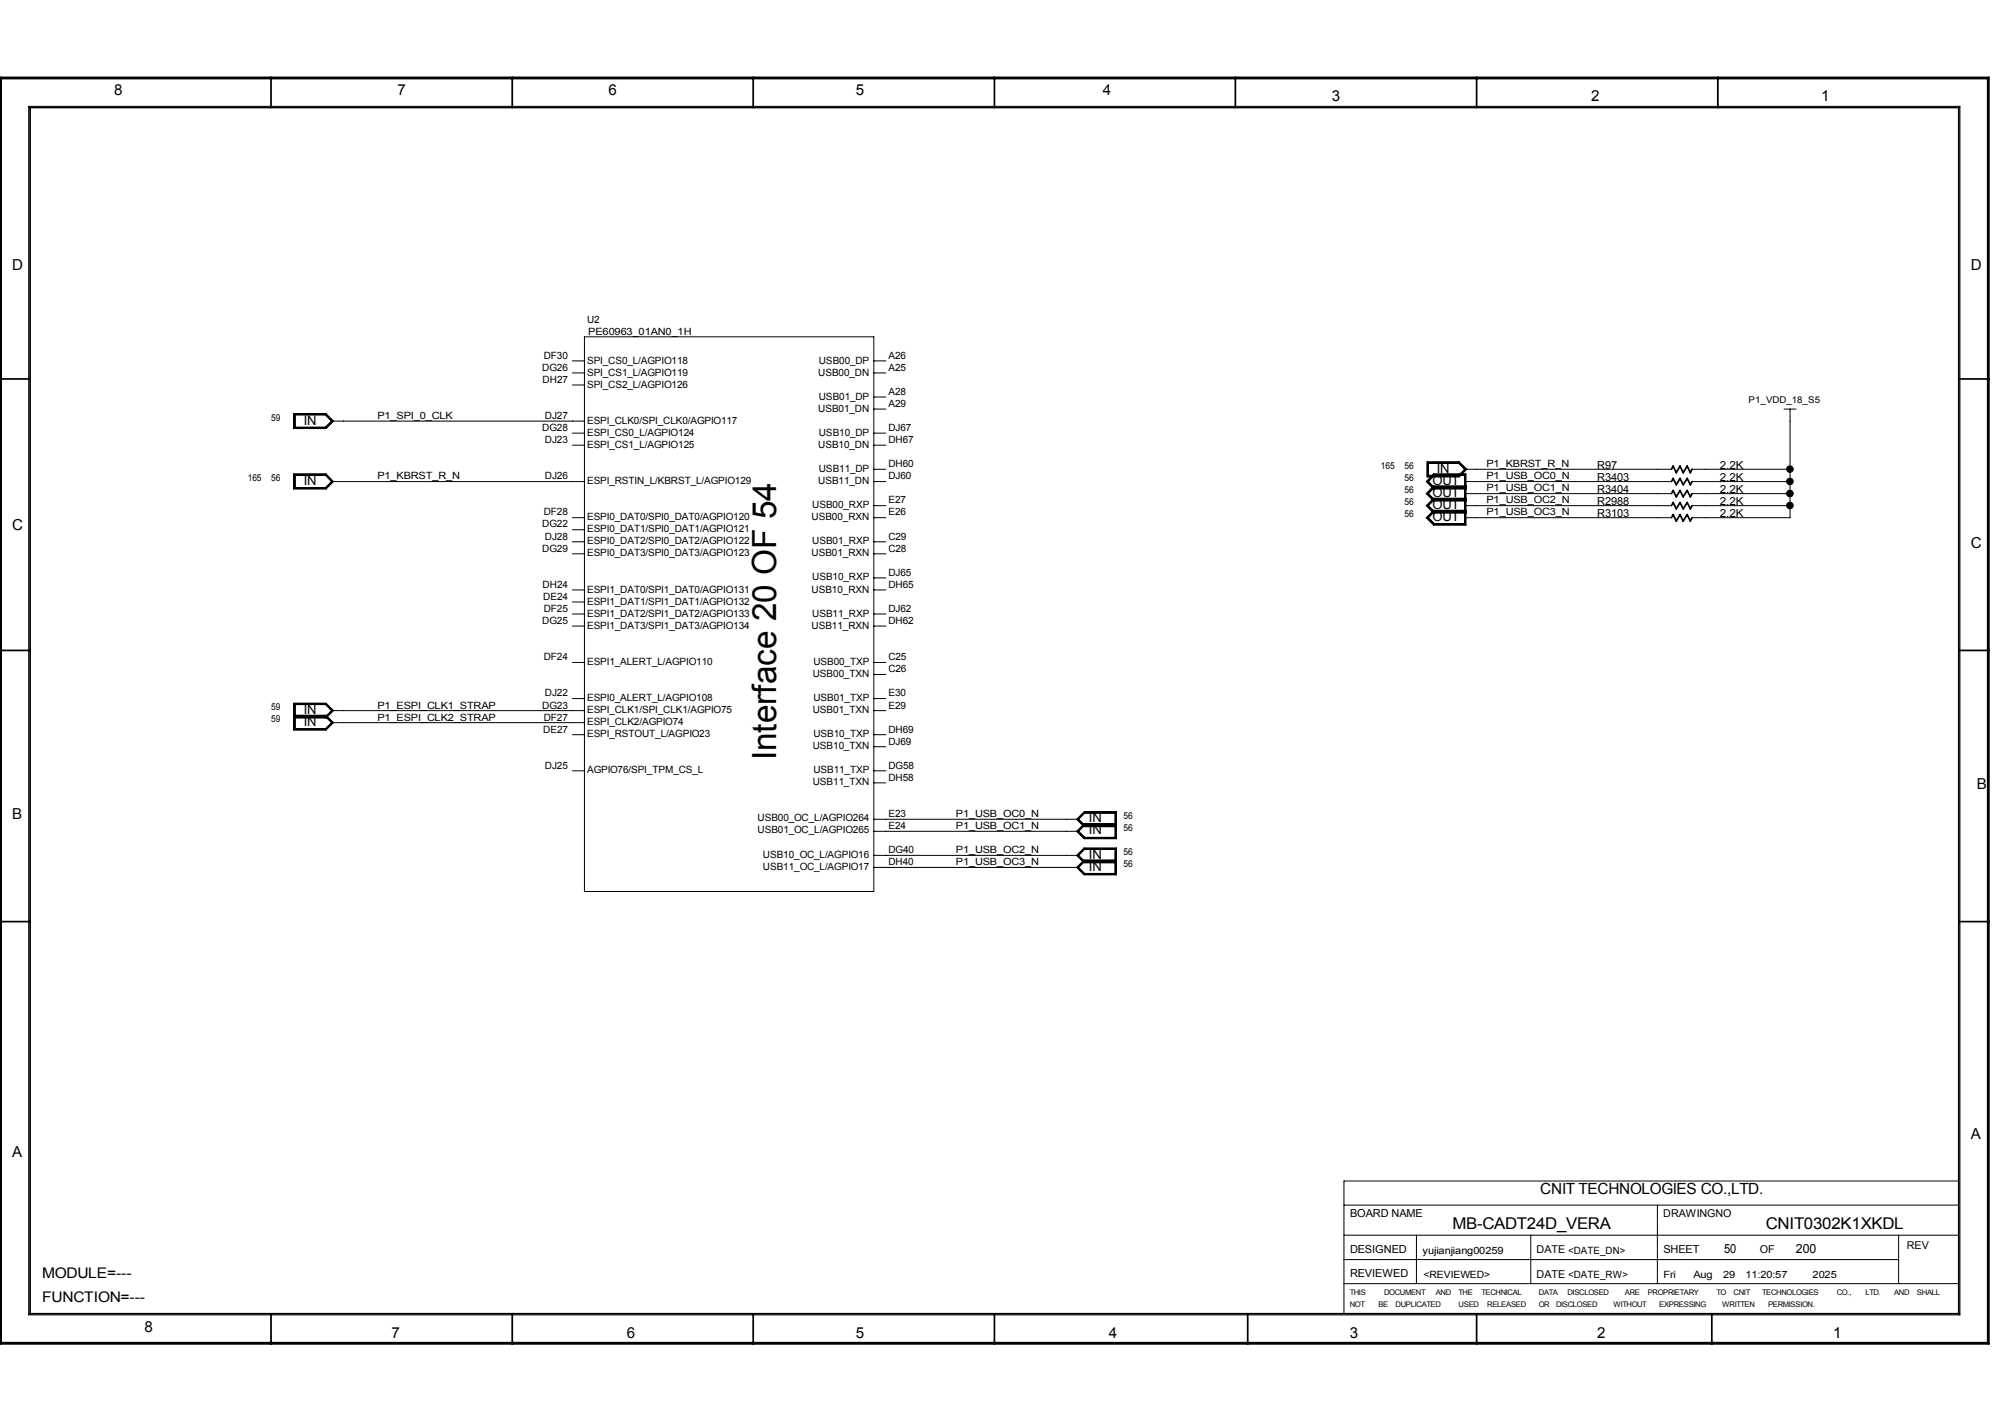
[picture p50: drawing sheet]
<svg xmlns="http://www.w3.org/2000/svg" width="297mm" height="210mm" viewBox="0 0 297 210" stroke-linecap="round" stroke-linejoin="round" font-family="sans-serif">
<defs><g id="words">
<text font-size="4.9" x="114.7" y="112.3" transform="rotate(-90 114.7 112.3)">Interface 20 OF 54</text>
<g font-size="2.4">
<text x="214.6" y="181.5">MB-CADT24D_VERA</text>
<text x="260.9" y="181.5">CNIT0302K1XKDL</text>
</g>
<text font-size="2.3" x="227.6" y="176.3">CNIT TECHNOLOGIES CO.,LTD.</text>
<g font-size="2.2">
<text x="16.9" y="14.1">8</text>
<text x="58.8" y="14.1">7</text>
<text x="89.9" y="14.1">6</text>
<text x="126.4" y="14.1">5</text>
<text x="163" y="14.1">4</text>
<text x="196.8" y="15">3</text>
<text x="235.1" y="15">2</text>
<text x="269.1" y="15">1</text>
<text x="1.8" y="39.9">D</text>
<text x="291.2" y="39.9">D</text>
<text x="1.8" y="78.2">C</text>
<text x="291.2" y="80.9">C</text>
<text x="292.1" y="116.5">B</text>
<text x="1.8" y="121">B</text>
<text x="1.8" y="170.8">A</text>
<text x="291.2" y="168.2">A</text>
<text x="6.2" y="188.7">MODULE=---</text>
<text x="6.2" y="192.2">FUNCTION=---</text>
<text x="21.3" y="196.6">8</text>
<text x="57.9" y="197.5">7</text>
<text x="92.6" y="197.5">6</text>
<text x="126.4" y="197.5">5</text>
<text x="163.9" y="197.5">4</text>
<text x="199.5" y="197.5">3</text>
<text x="236" y="197.5">2</text>
<text x="270.9" y="197.5">1</text>
</g>
<g font-size="1.9">
<text x="44.9" y="62.7">IN</text>
<text x="44.9" y="71.6">IN</text>
<text x="211.7" y="71.6">OUT</text>
<text x="212.3" y="69.8">IN</text>
<text x="211.7" y="76.9">OUT</text>
<text x="211.7" y="75.1">OUT</text>
<text x="211.7" y="73.4">OUT</text>
<text x="44.9" y="107.2">IN</text>
<text x="44.9" y="105.5">IN</text>
<text x="160.9" y="123.2">IN</text>
<text x="160.9" y="121.5">IN</text>
<text x="160.9" y="128.6">IN</text>
<text x="160.9" y="126.8">IN</text>
<text x="254.7" y="185">50</text>
<text x="265.4" y="185">200</text>
</g>
<g font-size="1.6">
<text x="236" y="69.2">R97</text>
<text x="236" y="71.1">R3403</text>
<text x="254.1" y="71.1">2.2K</text>
<text x="254.1" y="69.2">2.2K</text>
<text x="236" y="72.8">R3404</text>
<text x="236" y="74.6">R2988</text>
<text x="236" y="76.4">R3103</text>
<text x="254.1" y="74.6">2.2K</text>
<text x="254.1" y="76.4">2.2K</text>
<text x="254.1" y="72.8">2.2K</text>
<text x="199.5" y="179.7">BOARD NAME</text>
<text x="245.8" y="179.7">DRAWINGNO</text>
<text x="199.5" y="185.1">DESIGNED</text>
<text x="227.1" y="185.1">DATE &lt;DATE_DN&gt;</text>
<text x="245.8" y="185">SHEET</text>
<text x="260" y="185.1">OF</text>
<text x="281.7" y="184.4">REV</text>
<text x="199.5" y="188.6">REVIEWED</text>
<text x="227.1" y="188.7">DATE &lt;DATE_RW&gt;</text>
</g>
<g font-size="1.5">
<text x="86.7" y="47.8">U2</text>
<text x="80.3" y="53">DF30</text>
<text x="86.7" y="53.7">SPI_CS0_L/AGPIO118</text>
<text x="86.9" y="49.4">PE60963_01AN0_1H</text>
<text x="121" y="53.7">USB00_DP</text>
<text x="131.3" y="53">A26</text>
<text x="80.1" y="54.7">DG26</text>
<text x="80.2" y="56.5">DH27</text>
<text x="86.7" y="57.2">SPI_CS2_L/AGPIO126</text>
<text x="86.7" y="55.5">SPI_CS1_L/AGPIO119</text>
<text x="120.9" y="55.5">USB00_DN</text>
<text x="121" y="59">USB01_DP</text>
<text x="131.3" y="58.3">A28</text>
<text x="131.3" y="54.7">A25</text>
<text x="55.8" y="61.9">P1_SPI_0_CLK</text>
<text x="80.1" y="63.7">DG28</text>
<text x="80.5" y="61.9">DJ27</text>
<text x="80.5" y="65.5">DJ23</text>
<text x="86.7" y="64.4">ESPI_CS0_L/AGPIO124</text>
<text x="86.7" y="62.6">ESPI_CLK0/SPI_CLK0/AGPIO117</text>
<text x="120.9" y="60.8">USB01_DN</text>
<text x="121" y="64.4">USB10_DP</text>
<text x="131.3" y="60.1">A29</text>
<text x="131.3" y="63.7">DJ67</text>
<text x="131.3" y="65.5">DH67</text>
<text x="55.8" y="70.8">P1_KBRST_R_N</text>
<text x="80.5" y="70.8">DJ26</text>
<text x="86.7" y="71.5">ESPI_RSTIN_L/KBRST_L/AGPIO129</text>
<text x="86.7" y="66.2">ESPI_CS1_L/AGPIO125</text>
<text x="120.9" y="71.5">USB11_DN</text>
<text x="120.9" y="66.2">USB10_DN</text>
<text x="121" y="69.7">USB11_DP</text>
<text x="131.3" y="70.8">DJ60</text>
<text x="131.3" y="69">DH60</text>
<text x="219.6" y="70.8">P1_USB_OC0_N</text>
<text x="219.6" y="69">P1_KBRST_R_N</text>
<text x="80.1" y="77.9">DG22</text>
<text x="80.3" y="76.1">DF28</text>
<text x="86.7" y="76.8">ESPI0_DAT0/SPI0_DAT0/AGPIO120</text>
<text x="119.9" y="76.8">USB00_RXN</text>
<text x="120" y="75.1">USB00_RXP</text>
<text x="131.3" y="74.3">E27</text>
<text x="131.3" y="76.1">E26</text>
<text x="219.6" y="76.1">P1_USB_OC3_N</text>
<text x="219.6" y="74.3">P1_USB_OC2_N</text>
<text x="219.6" y="72.6">P1_USB_OC1_N</text>
<text x="80.1" y="81.5">DG29</text>
<text x="80.5" y="79.7">DJ28</text>
<text x="86.7" y="82.2">ESPI0_DAT3/SPI0_DAT3/AGPIO123</text>
<text x="86.7" y="80.4">ESPI0_DAT2/SPI0_DAT2/AGPIO122</text>
<text x="86.7" y="78.6">ESPI0_DAT1/SPI0_DAT1/AGPIO121</text>
<text x="119.9" y="82.2">USB01_RXN</text>
<text x="120" y="80.4">USB01_RXP</text>
<text x="131.3" y="79.7">C29</text>
<text x="131.3" y="81.5">C28</text>
<text x="80.2" y="86.8">DH24</text>
<text x="80.3" y="88.6">DE24</text>
<text x="86.7" y="89.3">ESPI1_DAT1/SPI1_DAT1/AGPIO132</text>
<text x="86.7" y="87.5">ESPI1_DAT0/SPI1_DAT0/AGPIO131</text>
<text x="119.9" y="87.5">USB10_RXN</text>
<text x="120" y="85.7">USB10_RXP</text>
<text x="131.3" y="85.1">DJ65</text>
<text x="131.3" y="86.8">DH65</text>
<text x="80.1" y="92.2">DG25</text>
<text x="80.3" y="90.4">DF25</text>
<text x="86.7" y="92.8">ESPI1_DAT3/SPI1_DAT3/AGPIO134</text>
<text x="86.7" y="91.1">ESPI1_DAT2/SPI1_DAT2/AGPIO133</text>
<text x="119.9" y="92.8">USB11_RXN</text>
<text x="120" y="91.1">USB11_RXP</text>
<text x="131.3" y="90.4">DJ62</text>
<text x="131.3" y="92.2">DH62</text>
<text x="80.3" y="97.5">DF24</text>
<text x="86.7" y="98.2">ESPI1_ALERT_L/AGPIO110</text>
<text x="120.1" y="100">USB00_TXN</text>
<text x="120.2" y="98.2">USB00_TXP</text>
<text x="131.3" y="97.5">C25</text>
<text x="131.3" y="99.3">C26</text>
<text x="55.8" y="106.4">P1_ESPI_CLK2_STRAP</text>
<text x="55.8" y="104.7">P1_ESPI_CLK1_STRAP</text>
<text x="80.1" y="104.7">DG23</text>
<text x="80.3" y="106.4">DF27</text>
<text x="80.5" y="102.8">DJ22</text>
<text x="86.7" y="107.1">ESPI_CLK2/AGPIO74</text>
<text x="86.7" y="105.3">ESPI_CLK1/SPI_CLK1/AGPIO75</text>
<text x="86.7" y="103.5">ESPI0_ALERT_L/AGPIO108</text>
<text x="120.1" y="105.3">USB01_TXN</text>
<text x="120.2" y="103.5">USB01_TXP</text>
<text x="131.3" y="102.8">E30</text>
<text x="131.3" y="104.7">E29</text>
<text x="80.3" y="108.2">DE27</text>
<text x="80.5" y="113.5">DJ25</text>
<text x="86.7" y="108.8">ESPI_RSTOUT_L/AGPIO23</text>
<text x="120.1" y="110.6">USB10_TXN</text>
<text x="120.2" y="108.8">USB10_TXP</text>
<text x="131.3" y="110">DJ69</text>
<text x="131.3" y="113.5">DG58</text>
<text x="131.3" y="108.2">DH69</text>
<text x="86.7" y="114.2">AGPIO76/SPI_TPM_CS_L</text>
<text x="120.1" y="116">USB11_TXN</text>
<text x="120.2" y="114.2">USB11_TXP</text>
<text x="131.3" y="115.3">DH58</text>
<text x="111.9" y="123.1">USB01_OC_L/AGPIO265</text>
<text x="111.9" y="121.3">USB00_OC_L/AGPIO264</text>
<text x="131.3" y="122.4">E24</text>
<text x="131.3" y="126">DG40</text>
<text x="131.3" y="120.7">E23</text>
<text x="141.2" y="120.7">P1_USB_OC0_N</text>
<text x="141.2" y="126">P1_USB_OC2_N</text>
<text x="141.2" y="122.4">P1_USB_OC1_N</text>
<text x="112.7" y="128.4">USB11_OC_L/AGPIO17</text>
<text x="112.7" y="126.7">USB10_OC_L/AGPIO16</text>
<text x="131.3" y="127.8">DH40</text>
<text x="141.2" y="127.8">P1_USB_OC3_N</text>
<text x="210.2" y="185.1">yujianjiang00259</text>
<text x="210.3" y="188.7">&lt;REVIEWED&gt;</text>
<text x="245.8" y="188.7">Fri</text>
<text x="250.2" y="188.7">Aug</text>
<text x="254.6" y="188.7">29</text>
<text x="257.9" y="188.7">11:20:57</text>
<text x="267.8" y="188.7">2025</text>
</g>
<g font-size="1.4">
<text x="258.4" y="59.5">P1_VDD_18_S5</text>
<text x="40" y="62.2">59</text>
<text x="36.6" y="71.1">165</text>
<text x="40" y="71.1">56</text>
<text x="204" y="69.3">165</text>
<text x="207.5" y="69.3">56</text>
<text x="207.5" y="71.1">56</text>
<text x="207.5" y="74.6">56</text>
<text x="207.5" y="72.9">56</text>
<text x="207.5" y="76.4">56</text>
<text x="40" y="106.7">59</text>
<text x="40" y="104.9">59</text>
<text x="166" y="122.7">56</text>
<text x="166" y="121">56</text>
<text x="166" y="128.1">56</text>
<text x="166" y="126.3">56</text>
</g>
<g font-size="1.1">
<text x="199.4" y="191.3">THIS</text>
<text x="204.5" y="191.3">DOCUMENT</text>
<text x="212.1" y="191.3">AND</text>
<text x="215.5" y="191.3">THE</text>
<text x="218.9" y="191.3">TECHNICAL</text>
<text x="227.4" y="191.3">DATA</text>
<text x="231.6" y="191.3">DISCLOSED</text>
<text x="240.1" y="191.3">ARE</text>
<text x="243.5" y="191.3">PROPRIETARY</text>
<text x="253.6" y="191.3">TO</text>
<text x="256.2" y="191.3">CNIT</text>
<text x="260.4" y="191.3">TECHNOLOGIES</text>
<text x="271.4" y="191.3">CO.,</text>
<text x="275.6" y="191.3">LTD.</text>
<text x="279.9" y="191.3">AND</text>
<text x="283.3" y="191.3">SHALL</text>
<text x="199.4" y="193.1">NOT</text>
<text x="203.7" y="193.1">BE</text>
<text x="206.2" y="193.1">DUPLICATED</text>
<text x="215.5" y="193.1">USED</text>
<text x="219.8" y="193.1">RELEASED</text>
<text x="227.4" y="193.1">OR</text>
<text x="229.9" y="193.1">DISCLOSED</text>
<text x="238.4" y="193.1">WITHOUT</text>
<text x="245.2" y="193.1">EXPRESSING</text>
<text x="254.5" y="193.1">WRITTEN</text>
<text x="261.2" y="193.1">PERMISSION.</text>
</g>
</g></defs>
<g fill="none" stroke="#000" stroke-width=".25">
<path d="M0 11.4h293.9v187.1h-293.9zM.2 11.6h293.5v186.7h-293.5zM4.4 15.9h285v178.1h-285zM40 11.4v4.5M75.7 11.4v4.5M111.3 11.4v4.5M146.9 11.4v4.5M182.5 11.4v4.5M218.2 11.4v4.5M253.8 11.4v4.5M0 56h4.4M289.4 56h4.5"/>
<path d="M247 69.3l.2-.5 .5 1 .5-1 .5 1 .6-1 .5 1 .2-.5M247 71.1l.2-.4 .5 .9 .5-.9 .5 .9 .6-.9 .5 .9 .2-.5M247 72.9l.2-.5 .5 1 .5-1 .5 1 .6-1 .5 1 .2-.5M247 76.5l.2-.5 .5 1 .5-1 .5 1 .6-1 .5 1 .2-.5M247 74.7l.2-.5 .5 .9 .5-.9 .5 .9 .6-.9 .5 .9 .2-.4M0 96.1h4.4M289.4 96.1h4.5M0 136.1h4.4M289.4 136.1h4.5M40 194v4.5M75.7 194v4.5M111.3 194v4.5"/>
<path d="M146.9 194v4.5M184.4 194v4.5M218.2 194v4.5M252.9 194v4.5"/>
</g>
<g fill="none" stroke="#000" stroke-width=".15">
<path d="M4.2 15.7h285.4v178.5h-285.4zM84.6 53.3h1.8M84.6 55.1h1.8M84.6 56.9h1.8M86.4 49.7h42.7v82h-42.7zM129.1 53.3h1.8M129.1 55.1h1.8M129.1 58.6h1.8M43.4 70h4.8l1.1 1.1-1.1 1.1h-4.8zM43.4 61.1h4.8l1.1 1.1-1.1 1.1h-4.8zM43.5 70.1h4.6l1.1 1-1.1 1h-4.6zM43.5 61.2h4.6l1.1 1-1.1 1h-4.6z"/>
<path d="M43.6 70.1h4.5l1 1-1 1h-4.5zM43.6 61.2h4.5l1 1-1 1h-4.5zM43.6 70.2h4.5l.9 .9-.9 .9h-4.5zM43.6 61.3h4.5l.9 .9-.9 .9h-4.5zM49 71.1h37.4M49 62.2h37.4M84.6 76.5h1.8M84.6 64h1.8M84.6 65.7h1.8M84.6 78.2h1.8M129.1 71.1h1.8M129.1 69.3h1.8"/>
<path d="M129.1 76.5h1.8M129.1 74.7h1.8M129.1 60.4h1.8M129.1 64h1.8M129.1 65.7h1.8M210.9 68.2h4.7l1.1 1.1-1.1 1.1h-4.7zM210.9 68.3h4.7l1 1-1 1.1h-4.7zM211 68.4h4.6l.9 .9-.9 1h-4.6zM212 72h4.4M212 73.8l-.9 .9 .9 .9M212 70.2l-.9 .9 .9 .9M212 73.8h4.4"/>
<path d="M212 72l-.9 .9 .9 .9M212 75.6h4.4M216.4 69.3l-.9-.9h-4.4v1.8h5.3v7.1h-4.4l-.9-.8 .9-.9M216.4 71.1h30.6M216.4 69.3l-.9 .9M216.4 69.3h30.6M216.4 72.9h30.6M216.4 76.5h30.6M216.4 74.7h30.6M216.5 72.1h-4.6l-1-1 1-1h4.6v7.3h-4.6l-1-.9 1-1h4.6M216.5 71.9h-4.6l-1 1 1 .9h4.6M216.5 73.7h-4.6l-1 1 1 .9h4.6"/>
<path d="M216.5 72.1h-4.6l-1-1 1-1h4.6v7.4h-4.6l-1-1 1-1.1h4.6M216.5 71.8h-4.6l-1 1.1 1 1h4.6M216.5 73.6h-4.6l-1 1.1 1 1h4.6M216.6 72.2h-4.8l-1.1-1.1 1.1-1.1h4.8v7.6h-4.8l-1.1-1.1 1.1-1.1h4.8M216.6 71.8h-4.8l-1.1 1.1 1.1 1.1h4.8M216.6 73.6h-4.8l-1.1 1.1 1.1 1.1h4.8M250 71.1h14.5M250 69.3h14.5M250 72.9h14.5M250 74.7h14.5M263.6 60.4h1.8M264.5 60.4v16.1h-14.5"/>
<path d="M84.6 80h1.8M84.6 81.8h1.8M84.6 87.1h1.8M84.6 88.9h1.8M84.6 90.7h1.8M84.6 92.5h1.8M84.6 97.8h1.8M129.1 80h1.8M129.1 81.8h1.8M129.1 87.1h1.8M129.1 90.7h1.8M129.1 92.5h1.8"/>
<path d="M129.1 97.8h1.8M129.1 85.3h1.8M129.1 99.6h1.8M43.4 105.6h4.8l1.1 1.1-1.1 1.1h-4.8v-4h4.8l1.1 1.1-1.1 1.1h-4.8M43.5 105.7h4.6l1.1 1-1.1 1h-4.6v-3.8h4.6l1.1 1-1.1 1.1h-4.6M43.6 105.7h4.5l1 1-1 1h-4.5v-3.7h4.5l1 .9-1 1h-4.5M43.6 105.8h4.5M48.1 105.8l.9 .9M49 104.9l-.9-.8h-4.5v3.5h4.5l.9-.9M49 104.9l-.9 .9M49 104.9h37.4M49 106.7h37.4"/>
<path d="M84.6 103.2h1.8M84.6 108.5h1.8M84.6 113.8h1.8M129.1 104.9h1.8M129.1 103.2h1.8M129.1 108.5h1.8M129.1 113.8h1.8M129.1 110.3h1.8M129.1 115.6h1.8M129.1 121h30.3M129.1 122.8h30.3M129.1 126.3h30.3"/>
<path d="M129.1 128.1h30.3M159.4 121l.9 .9M159.4 121l.9-.9h4.5v3.6h-4.5l-.9-.9M159.4 126.3l.9-.9h4.5v3.6h-4.5l-.9-.9M159.4 126.3l.9 .9M160.3 121.9h4.5M160.3 121.9l-.9 .9M160.3 127.2h4.5M160.3 127.2l-.9 .9M164.8 127.1h-4.5l-1 1 1 1h4.5v-3.8h-4.5l-1 1 1 1h4.5M164.8 121.8h-4.5l-1 1 1 .9h4.5v-3.7h-4.5l-1 1 1 .9h4.5M164.9 121.7h-4.7l-1 1.1 1 1h4.7v-3.9h-4.7l-1 1.1 1 1h4.7"/>
<path d="M164.9 127.1h-4.7l-1 1 1 1h4.7v-3.8h-4.7l-1 1 1 1h4.7M165 121.7h-4.8l-1.1 1.1 1.1 1.1h4.8v-4h-4.8l-1.1 1.1 1.1 1.1h4.8M165 127h-4.8l-1.1 1.1 1.1 1.1h4.8v-4h-4.8l-1.1 1.1 1.1 1.1h4.8M198.6 178h90.8M244.9 178v11.6M289.4 174.4h-90.8v19.6M198.6 189.6h90.8M198.6 186h81.9M198.6 182.4h90.8M209.3 182.4v7.2M226.2 182.4v7.2M280.5 182.4v7.2"/>
</g>
<g fill="#000" stroke="#000" stroke-width=".15">
<circle cx="264.5" cy="69.3" r=".49"/>
<circle cx="264.5" cy="71.1" r=".49"/>
<circle cx="264.5" cy="74.7" r=".49"/>
<circle cx="264.5" cy="72.9" r=".49"/>
</g>
<use href="#words"/>
</svg>
